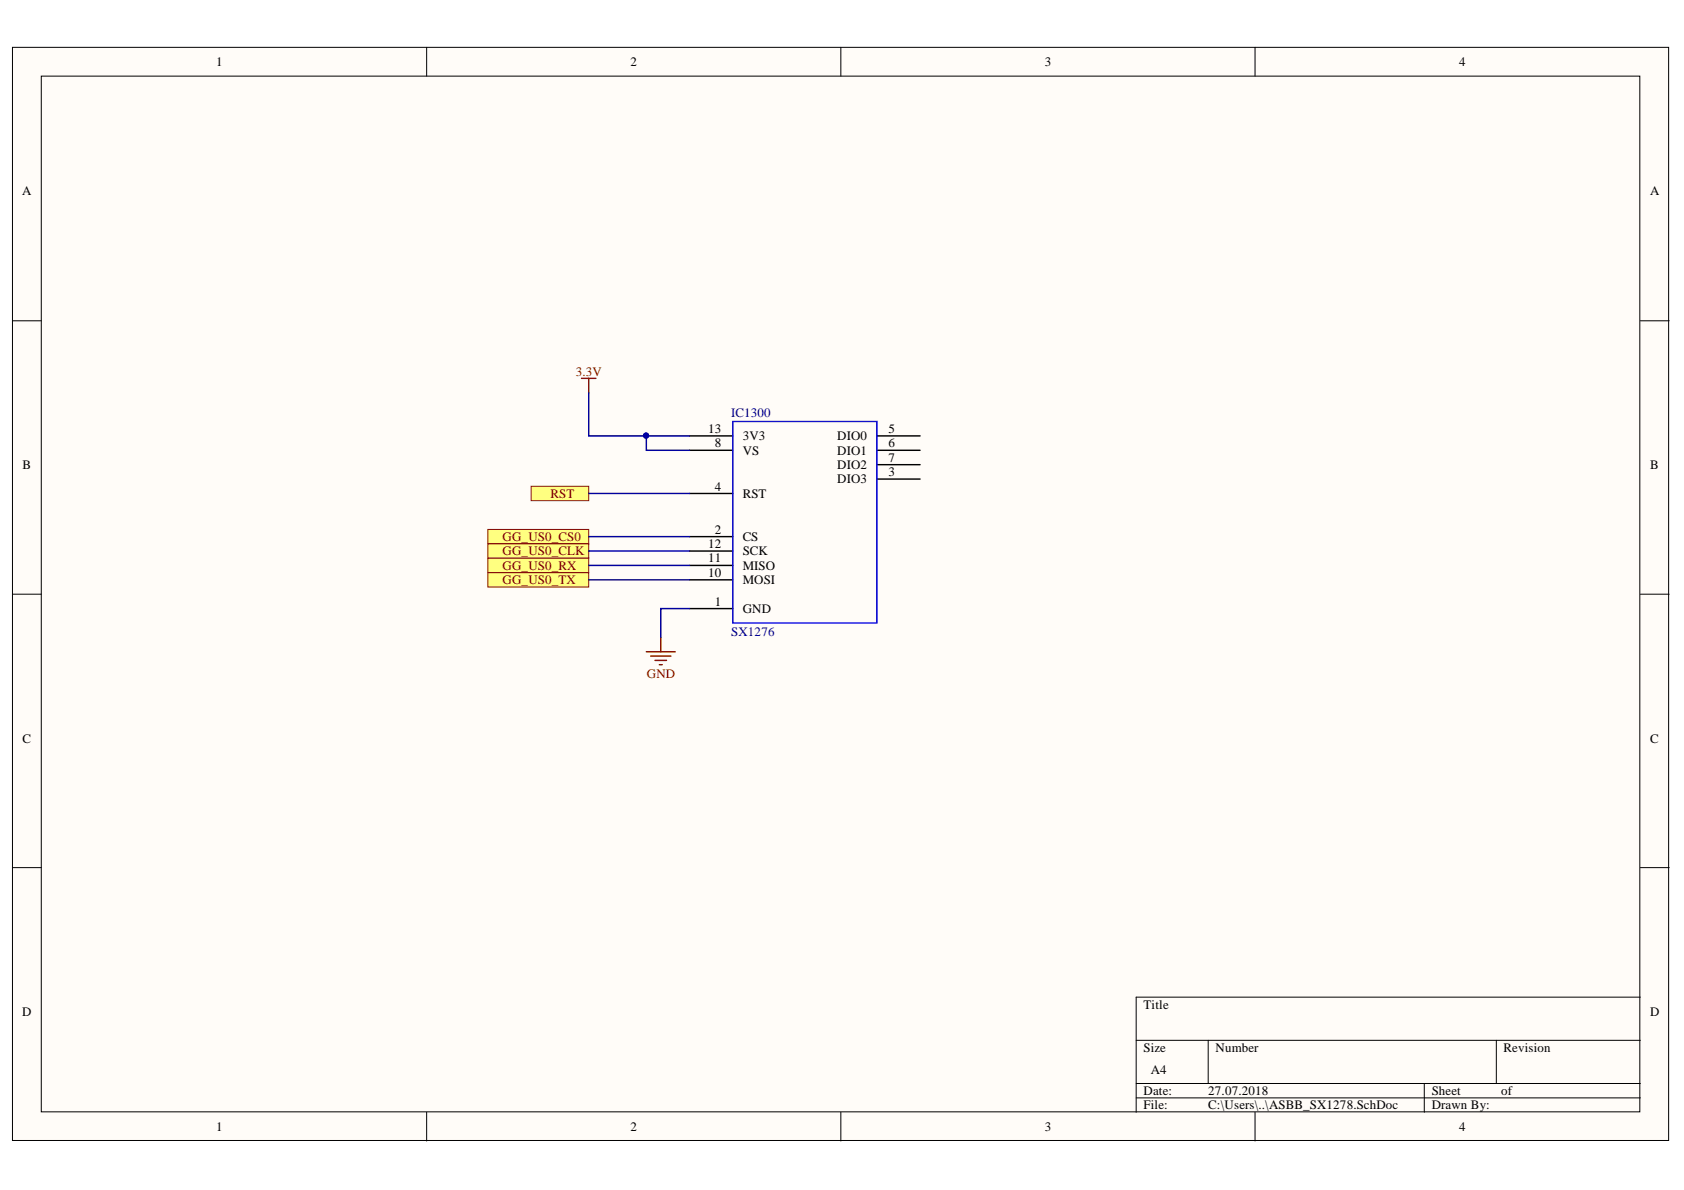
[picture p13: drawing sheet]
<svg xmlns="http://www.w3.org/2000/svg" width="297mm" height="210mm" viewBox="0 0 297 210" stroke-linecap="round" stroke-linejoin="round" font-family="sans-serif">
<defs><g id="words">
<g font-size="2.3">
<text x="38.1" y="11.7">1</text>
<text x="111.2" y="11.7">2</text>
<text x="184.3" y="11.7">3</text>
<text x="257.4" y="11.7">4</text>
<text x="3.9" y="34.5">A</text>
<text x="291.1" y="34.5">A</text>
<text x="124.9" y="76.4">13</text>
<text x="131" y="77.7">3V3</text>
<text x="147.7" y="77.7">DIO0</text>
<text x="156.7" y="76.4">5</text>
<text x="4" y="82.7">B</text>
<text x="126.1" y="78.9">8</text>
<text x="131" y="80.2">VS</text>
<text x="147.7" y="80.2">DIO1</text>
<text x="147.7" y="82.7">DIO2</text>
<text x="156.7" y="84">3</text>
<text x="156.7" y="78.9">6</text>
<text x="156.7" y="81.5">7</text>
<text x="291.1" y="82.7">B</text>
<text x="126.1" y="86.5">4</text>
<text x="131" y="87.8">RST</text>
<text x="147.7" y="85.3">DIO3</text>
<text x="126.1" y="94.1">2</text>
<text x="131" y="95.4">CS</text>
<text x="124.9" y="101.7">10</text>
<text x="124.9" y="99.2">11</text>
<text x="124.9" y="96.7">12</text>
<text x="131" y="100.5">MISO</text>
<text x="131" y="97.9">SCK</text>
<text x="126.1" y="106.9">1</text>
<text x="131" y="103">MOSI</text>
<text x="131" y="108.2">GND</text>
<text x="4" y="131">C</text>
<text x="291.1" y="131">C</text>
<text x="3.9" y="179.2">D</text>
<text x="201.7" y="177.9">Title</text>
<text x="291.1" y="179.2">D</text>
<text x="201.7" y="185.6">Size</text>
<text x="214.4" y="185.6">Number</text>
<text x="265.2" y="185.6">Revision</text>
<text x="203" y="189.4">A4</text>
<text x="201.7" y="193.2">Date:</text>
<text x="201.7" y="195.7">File:</text>
<text x="213.1" y="193.2">27.07.2018</text>
<text x="213.1" y="195.7">C:\Users\..\ASBB_SX1278.SchDoc</text>
<text x="252.5" y="193.2">Sheet</text>
<text x="252.5" y="195.7">Drawn By:</text>
<text x="264.8" y="193.2">of</text>
<text x="38.1" y="199.5">1</text>
<text x="111.2" y="199.5">2</text>
<text x="184.3" y="199.5">3</text>
<text x="257.4" y="199.5">4</text>
</g>
<g font-size="2.3" fill="#800000">
<text x="101.6" y="66.2">3.3V</text>
<text x="97.1" y="87.8">RST</text>
<text x="88.6" y="95.4">GG_US0_CS0</text>
<text x="88.6" y="97.9">GG_US0_CLK</text>
<text x="88.6" y="100.5">GG_US0_RX</text>
<text x="88.6" y="103">GG_US0_TX</text>
<text x="114.1" y="119.6">GND</text>
</g>
<g font-size="2.3" fill="#000080">
<text x="129" y="73.6">IC1300</text>
<text x="129" y="112.2">SX1276</text>
</g>
</g></defs>
<g fill="#fffcf8" stroke="#000" stroke-width=".18">
<path d="M2.2 8.4h292.1v192.8h-292.1z"/>
<path d="M7.3 13.4h281.9v182.7h-281.9z"/>
</g>
<g fill="none" stroke="#000" stroke-width=".18">
<path d="M75.3 8.4v5M148.3 8.4v5M221.4 8.4v5M2.2 56.6h5.1M289.3 56.6h5.1M2.2 104.8h5.1M289.3 104.8h5.1M2.2 153h5.1M289.3 153h5.1M289.3 175.9h-88.9v20.3M75.3 196.2v5.1M148.3 196.2v5.1"/>
<path d="M200.4 183.5h88.9M200.4 191.1h88.9M200.4 193.7h88.9M213.1 183.5v7.6M221.4 196.2v5.1M251.2 191.1v5.1M263.9 183.5v7.6"/>
</g>
<path d="M121.6 76.9h7.7M121.6 79.4h7.7M154.7 76.9h7.6M154.7 79.4h7.6M121.6 94.7h7.7M121.6 87h7.7M121.6 99.7h7.7M121.6 97.2h7.7M154.7 84.5h7.6M154.7 82h7.6M121.6 107.3h7.7M121.6 102.3h7.7" fill="none" stroke="#000" stroke-width=".25"/>
<path d="M129.3 74.3h25.4v35.6h-25.4z" fill="none" stroke="#00f" stroke-width=".25"/>
<path d="M93.7 85.8h10.1v2.5h-10.1z" fill-rule="evenodd" fill="#ffff80" stroke="#800000" stroke-width=".18"/>
<path d="M114 115h5.1M114.8 115.7h3.5M115.5 116.5h2.1M116.3 117.2h.5M116.5 112.4v2.6" fill="none" stroke="#800000" stroke-width=".25"/>
<g fill="#ffff80" stroke="#800000" stroke-width=".18">
<path d="M86.1 93.4h17.7v2.5h-17.7z" fill-rule="evenodd"/>
<path d="M86.1 95.9h17.7v2.6h-17.7z" fill-rule="evenodd"/>
<path d="M86.1 98.5h17.7v2.5h-17.7z" fill-rule="evenodd"/>
<path d="M86.1 101h17.7v2.5h-17.7z" fill-rule="evenodd"/>
</g>
<path d="M102.6 66.7h2.5M103.8 66.7v2.6" fill="none" stroke="#800000" stroke-width=".25"/>
<path d="M103.8 69.3v7.6h17.8M114 76.9v2.5h7.6M103.8 87h17.8M103.8 94.7h17.8M103.8 97.2h17.8M103.8 99.7h17.8M103.8 102.3h17.8M121.6 107.3h-5.1v5.1" fill="none" stroke="#000080" stroke-width=".25"/>
<circle cx="114" cy="76.8" r=".46" fill="#000080" stroke="#000080" stroke-width=".18"/>
<use href="#words"/>
</svg>
